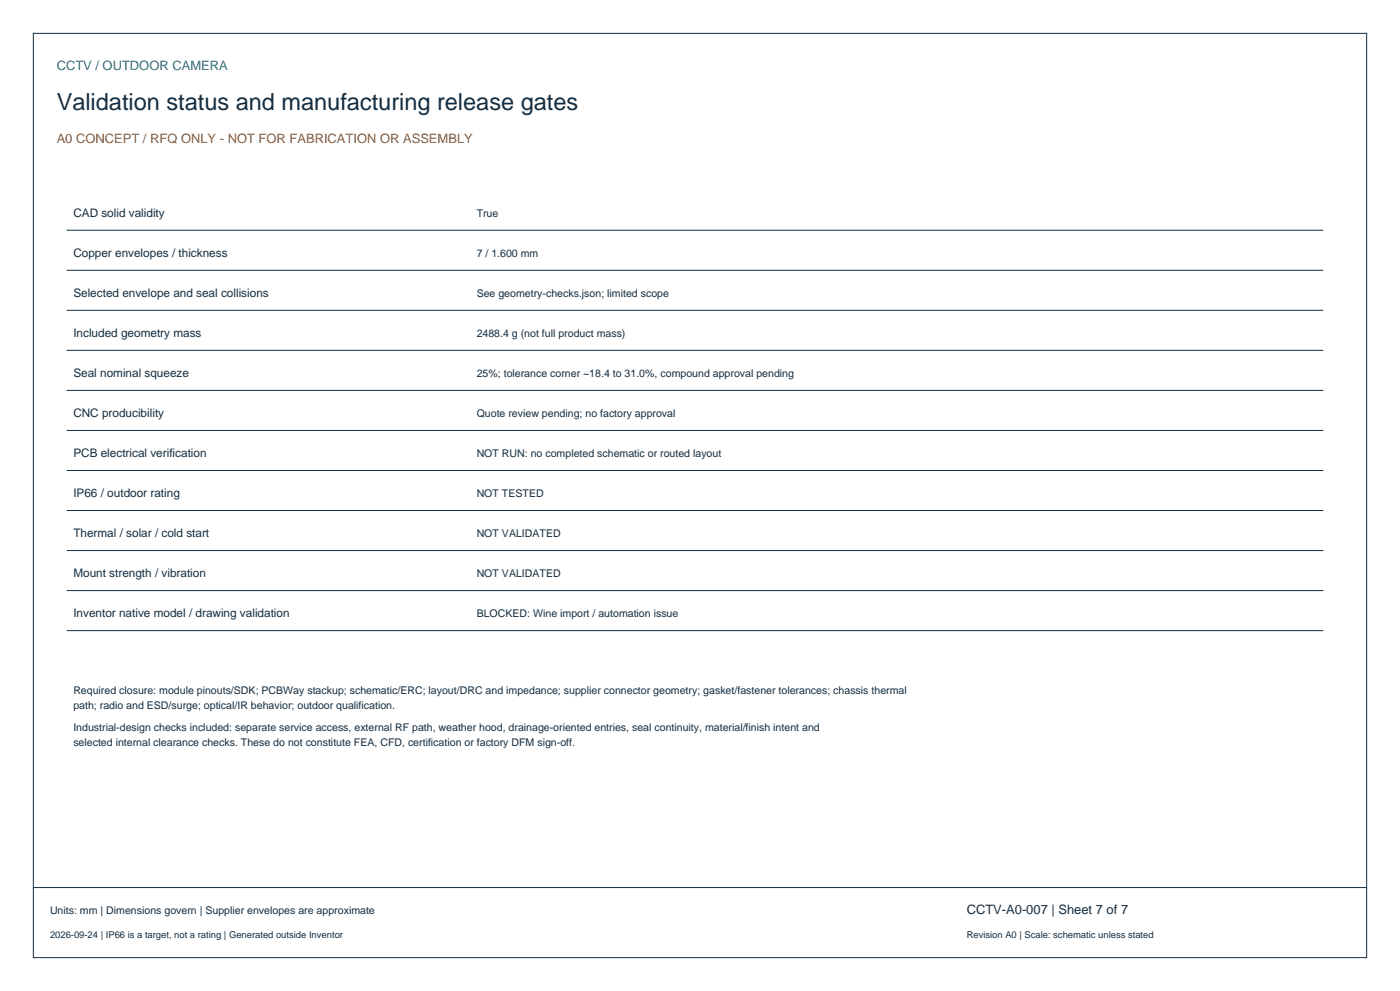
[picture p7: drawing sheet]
<svg xmlns="http://www.w3.org/2000/svg" width="420mm" height="297mm" viewBox="0 0 420 297" stroke-linecap="round" stroke-linejoin="round" font-family="sans-serif">
<defs><g id="words">
<text font-size="7.1" fill="#142d40" x="17" y="33">Validation status and manufacturing release gates</text>
<text font-size="3.9" fill="#168582" x="17" y="21">CCTV / OUTDOOR CAMERA</text>
<text font-size="3.9" fill="#b35917" x="17" y="43">A0 CONCEPT / RFQ ONLY - NOT FOR FABRICATION OR ASSEMBLY</text>
<text font-size="3.9" fill="#142d40" x="290" y="274">CCTV-A0-007 | Sheet 7 of 7</text>
<g font-size="3.5" fill="#142d40">
<text x="22" y="65">CAD solid validity</text>
<text x="22" y="77">Copper envelopes / thickness</text>
<text x="22" y="89">Selected envelope and seal collisions</text>
<text x="22" y="101">Included geometry mass</text>
<text x="22" y="113">Seal nominal squeeze</text>
<text x="22" y="125">CNC producibility</text>
<text x="22" y="137">PCB electrical verification</text>
<text x="22" y="149">IP66 / outdoor rating</text>
<text x="22" y="161">Thermal / solar / cold start</text>
<text x="22" y="173">Mount strength / vibration</text>
<text x="22" y="185">Inventor native model / drawing validation</text>
</g>
<g font-size="3.2" fill="#142d40">
<text x="143" y="65">True</text>
<text x="143" y="77">7 / 1.600 mm</text>
<text x="143" y="89">See geometry-checks.json; limited scope</text>
<text x="143" y="101">2488.4 g (not full product mass)</text>
<text x="143" y="113">25%; tolerance corner ~18.4 to 31.0%, compound approval pending</text>
<text x="143" y="125">Quote review pending; no factory approval</text>
<text x="143" y="137">NOT RUN: no completed schematic or routed layout</text>
<text x="143" y="149">NOT TESTED</text>
<text x="143" y="161">NOT VALIDATED</text>
<text x="143" y="173">NOT VALIDATED</text>
<text x="143" y="185">BLOCKED: Wine import / automation issue</text>
<text x="22" y="208">Required closure: module pinouts/SDK; PCBWay stackup; schematic/ERC; layout/DRC and impedance; supplier connector geometry; gasket/fastener tolerances; chassis thermal</text>
<text x="22" y="212.5">path; radio and ESD/surge; optical/IR behavior; outdoor qualification.</text>
<text x="22" y="219">Industrial-design checks included: separate service access, external RF path, weather hood, drainage-oriented entries, seal continuity, material/finish intent and</text>
<text x="22" y="223.5">selected internal clearance checks. These do not constitute FEA, CFD, certification or factory DFM sign-off.</text>
<text x="15" y="274">Units: mm | Dimensions govern | Supplier envelopes are approximate</text>
</g>
<g font-size="2.8" fill="#142d40">
<text x="15" y="281">2026-09-24 | IP66 is a target, not a rating | Generated outside Inventor</text>
<text x="290" y="281">Revision A0 | Scale: schematic unless stated</text>
</g>
</g></defs>
<g fill="none" stroke="#142d40" stroke-width=".3">
<path d="M10 10h400v277h-400zM20 69h377M20 81h377M20 93h377M20 105h377M20 117h377M20 129h377M20 141h377M20 153h377M20 165h377M20 177h377M20 189h377"/>
<path d="M10 266h400"/>
</g>
<use href="#words"/>
</svg>
